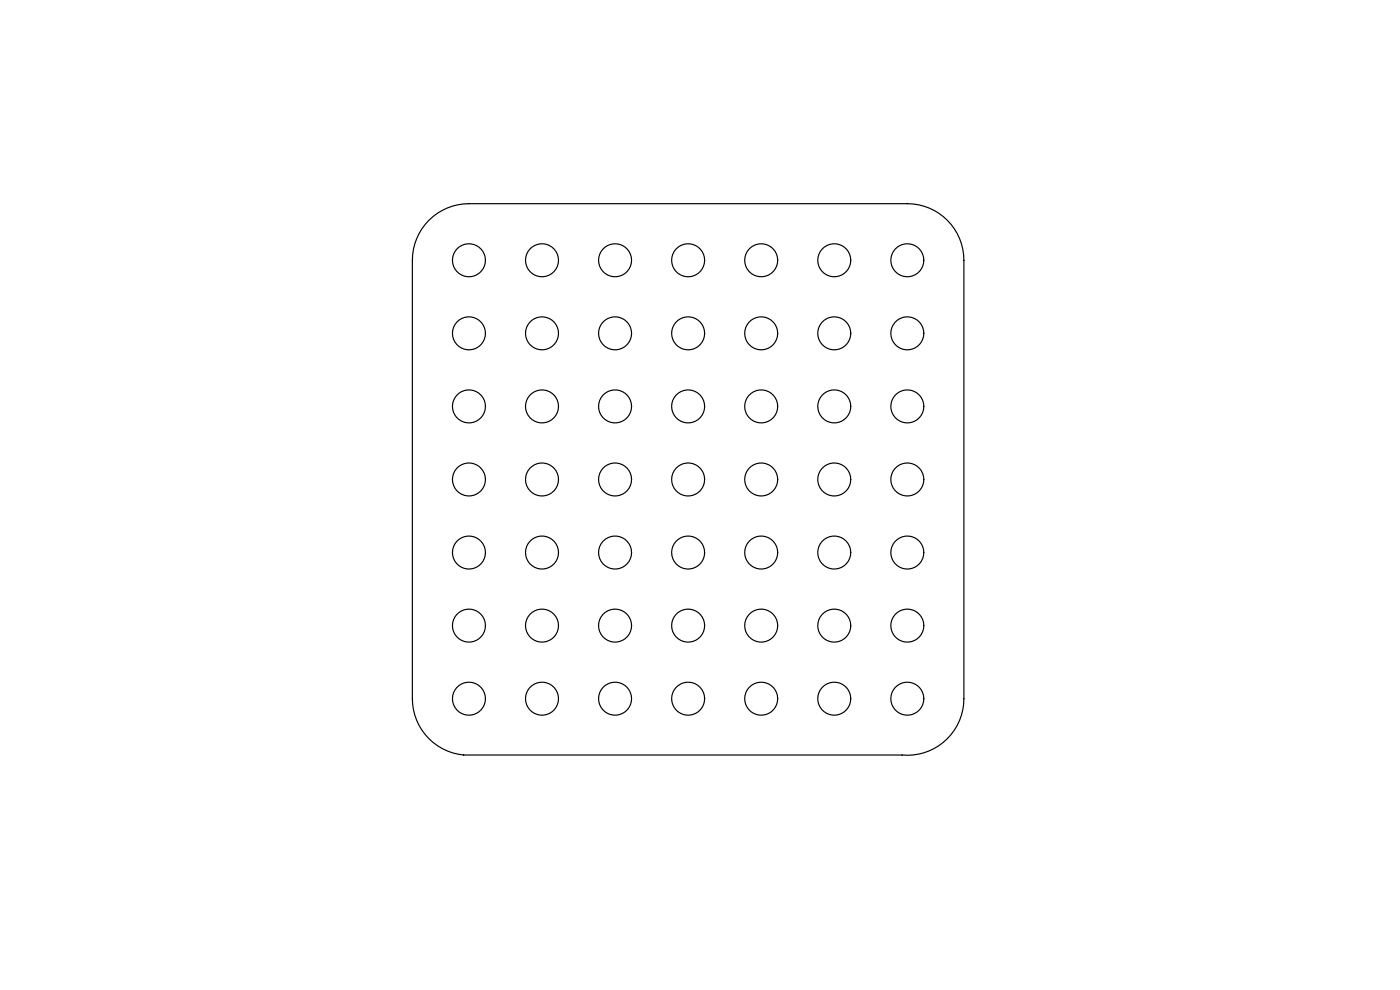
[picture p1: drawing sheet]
<svg xmlns="http://www.w3.org/2000/svg" width="297mm" height="210mm" viewBox="0 0 297 210" stroke-linecap="round" stroke-linejoin="round" font-family="sans-serif">
<g fill="none" stroke="#000" stroke-width=".25">
<path d="M91 46.7a12 12 0 0 1 8.5-3.5h93a12 12 0 0 1 12 12v93a12 12 0 0 1-13.1 12h-93a12 12 0 0 1-10.9-12v-93a12 12 0 0 1 3.5-8.5z"/>
<circle cx="99.5" cy="55.2" r="3.5"/>
<circle cx="115" cy="55.2" r="3.5"/>
<circle cx="130.5" cy="55.2" r="3.5"/>
<circle cx="146" cy="55.2" r="3.5"/>
<circle cx="161.5" cy="55.2" r="3.5"/>
<circle cx="177" cy="55.2" r="3.5"/>
<circle cx="192.5" cy="55.2" r="3.5"/>
<circle cx="99.5" cy="70.7" r="3.5"/>
<circle cx="115" cy="70.7" r="3.5"/>
<circle cx="130.5" cy="70.7" r="3.5"/>
<circle cx="146" cy="70.7" r="3.5"/>
<circle cx="161.5" cy="70.7" r="3.5"/>
<circle cx="177" cy="70.7" r="3.5"/>
<circle cx="192.5" cy="70.7" r="3.5"/>
<circle cx="99.5" cy="86.2" r="3.5"/>
<circle cx="115" cy="86.2" r="3.5"/>
<circle cx="130.5" cy="86.2" r="3.5"/>
<circle cx="146" cy="86.2" r="3.5"/>
<circle cx="161.5" cy="86.2" r="3.5"/>
<circle cx="177" cy="86.2" r="3.5"/>
<circle cx="192.5" cy="86.2" r="3.5"/>
<circle cx="99.5" cy="117.2" r="3.5"/>
<circle cx="99.5" cy="101.7" r="3.5"/>
<circle cx="115" cy="117.2" r="3.5"/>
<circle cx="115" cy="101.7" r="3.5"/>
<circle cx="130.5" cy="117.2" r="3.5"/>
<circle cx="130.5" cy="101.7" r="3.5"/>
<circle cx="146" cy="117.2" r="3.5"/>
<circle cx="146" cy="101.7" r="3.5"/>
<circle cx="161.5" cy="117.2" r="3.5"/>
<circle cx="161.5" cy="101.7" r="3.5"/>
<circle cx="177" cy="117.2" r="3.5"/>
<circle cx="177" cy="101.7" r="3.5"/>
<circle cx="192.5" cy="117.2" r="3.5"/>
<circle cx="192.5" cy="101.7" r="3.5"/>
<circle cx="99.5" cy="132.7" r="3.5"/>
<circle cx="115" cy="132.7" r="3.5"/>
<circle cx="130.5" cy="132.7" r="3.5"/>
<circle cx="146" cy="132.7" r="3.5"/>
<circle cx="161.5" cy="132.7" r="3.5"/>
<circle cx="177" cy="132.7" r="3.5"/>
<circle cx="192.5" cy="132.7" r="3.5"/>
<circle cx="99.5" cy="148.2" r="3.5"/>
<circle cx="115" cy="148.2" r="3.5"/>
<circle cx="130.5" cy="148.2" r="3.5"/>
<circle cx="146" cy="148.2" r="3.5"/>
<circle cx="161.5" cy="148.2" r="3.5"/>
<circle cx="177" cy="148.2" r="3.5"/>
<circle cx="192.5" cy="148.2" r="3.5"/>
</g>
</svg>
